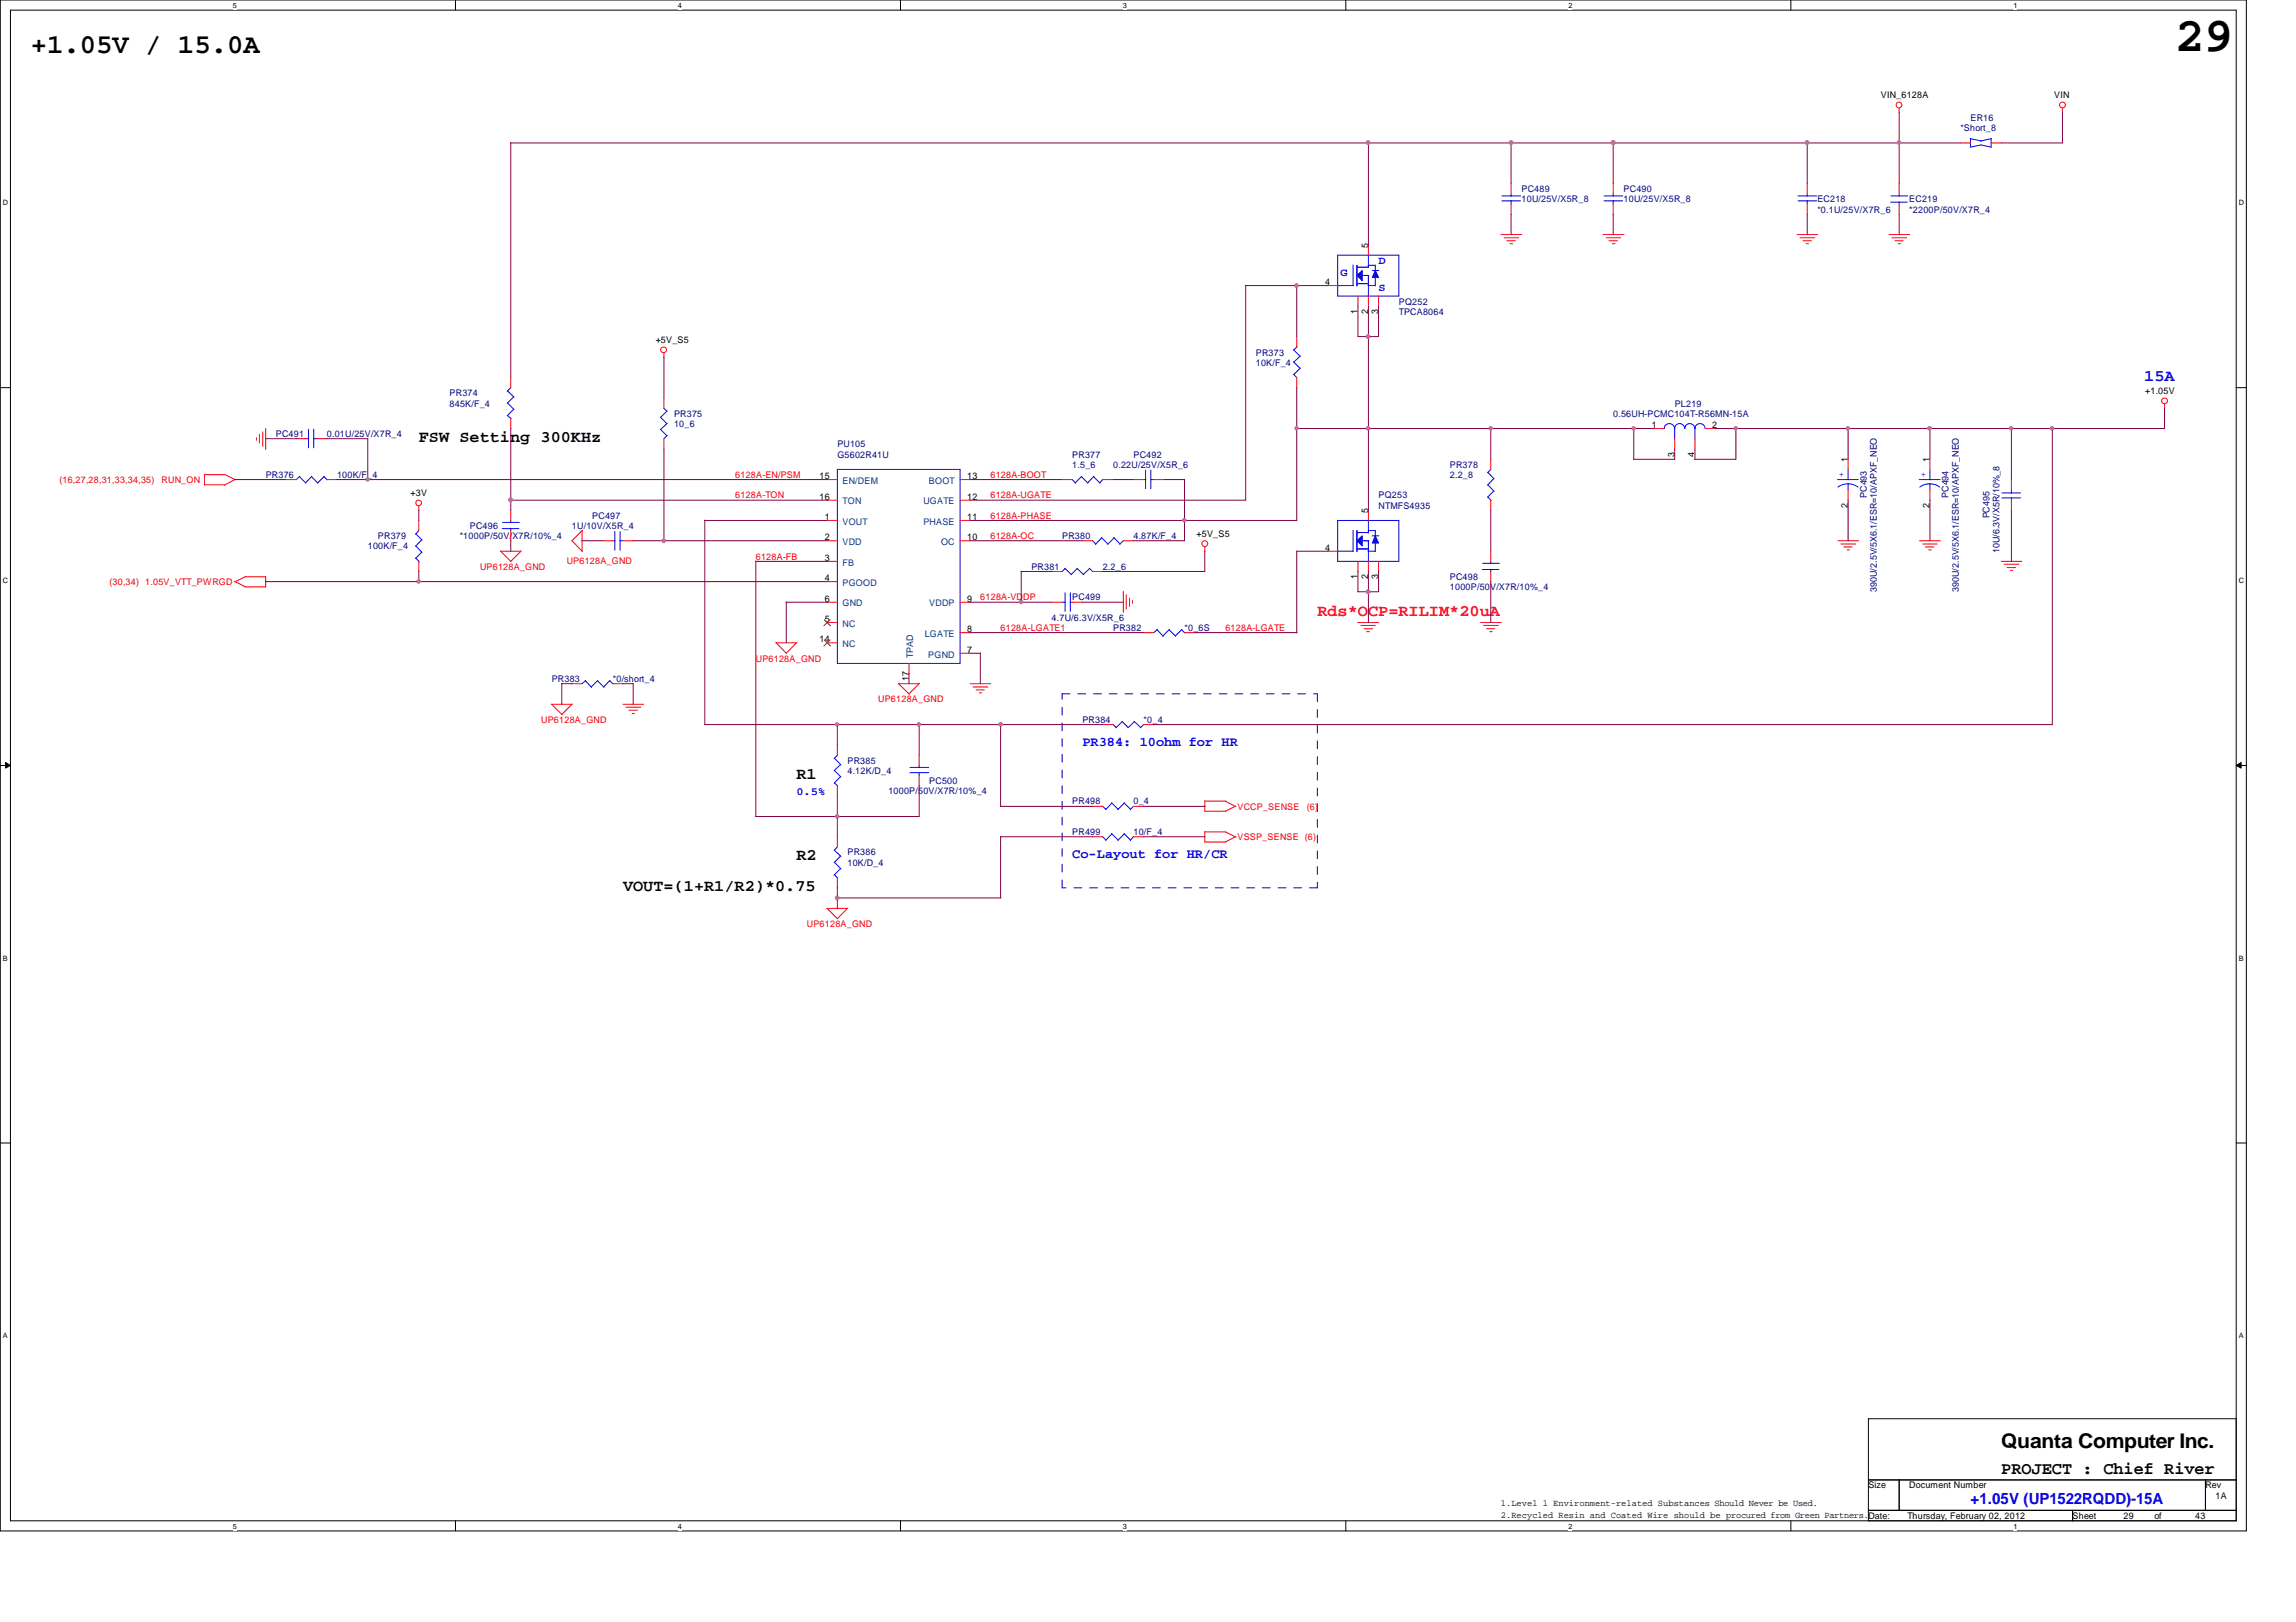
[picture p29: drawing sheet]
<svg xmlns="http://www.w3.org/2000/svg" width="297mm" height="210mm" viewBox="0 0 297 210" stroke-linecap="round" stroke-linejoin="round" font-family="sans-serif">
<defs><g id="words">
<text font-size="6.3" x="281.3" y="6.6">29</text>
<text font-size="3.6" x="4" y="6.9">+1.05V / 15.0A</text>
<text font-size="2.6" x="258.9" y="187.3">Quanta Computer Inc.</text>
<text font-size="2.2" x="258.9" y="190.7">PROJECT : Chief River</text>
<text font-size="2.1" fill="#00f" x="277.4" y="49.3">15A</text>
<g font-size="2.1">
<text x="54.2" y="57.2">FSW Setting 300KHz</text>
<text x="103" y="100.8">R1</text>
<text x="103" y="111.3">R2</text>
<text x="80.6" y="115.3">VOUT=(1+R1/R2)*0.75</text>
</g>
<text font-size="2.1" fill="#f00" x="170.4" y="79.7">Rds*OCP=RILIM*20uA</text>
<text font-size="2" fill="#00f" x="254.9" y="194.7">+1.05V (UP1522RQDD)-15A</text>
<g font-size="1.7" fill="#00f">
<text x="140" y="96.6">PR384: 10ohm for HR</text>
<text x="138.7" y="111.1">Co-Layout for HR/CR</text>
</g>
<g font-size="1.4" fill="#00f">
<text x="173.4" y="35.7">G</text>
<text x="178.3" y="34.2">D</text>
<text x="178.3" y="37.7">S</text>
<text x="103" y="102.8">0.5%</text>
</g>
<g font-size="1.2">
<text x="243.3" y="12.7">VIN_6128A</text>
<text x="265.8" y="12.7">VIN</text>
<text x="177" y="32.1" transform="rotate(-90 177 32.1)">5</text>
<text x="171.4" y="36.9">4</text>
<text x="175.6" y="40.6" transform="rotate(-90 175.6 40.6)">1</text>
<text x="177" y="40.6" transform="rotate(-90 177 40.6)">2</text>
<text x="178.3" y="40.6" transform="rotate(-90 178.3 40.6)">3</text>
<text x="84.8" y="44.4">+5V_S5</text>
<text x="277.5" y="51">+1.05V</text>
<text x="213.7" y="55.4">1</text>
<text x="216.6" y="59.1" transform="rotate(-90 216.6 59.1)">3</text>
<text x="219.2" y="59.1" transform="rotate(-90 219.2 59.1)">4</text>
<text x="221.5" y="55.4">2</text>
<text x="239.1" y="59.8" transform="rotate(-90 239.1 59.8)">1</text>
<text x="249.6" y="59.8" transform="rotate(-90 249.6 59.8)">1</text>
<text x="53.1" y="64.2">+3V</text>
<text x="106" y="62">15</text>
<text x="106" y="64.7">16</text>
<text x="125.1" y="64.7">12</text>
<text x="125.1" y="62">13</text>
<text x="239.1" y="65.7" transform="rotate(-90 239.1 65.7)">2</text>
<text x="249.6" y="65.7" transform="rotate(-90 249.6 65.7)">2</text>
<text x="106.7" y="67.3">1</text>
<text x="106.7" y="69.9">2</text>
<text x="125.1" y="69.9">10</text>
<text x="125.1" y="67.3">11</text>
<text x="154.8" y="69.5">+5V_S5</text>
<text x="171.4" y="71.3">4</text>
<text x="177" y="66.4" transform="rotate(-90 177 66.4)">5</text>
<text x="106.7" y="72.6">3</text>
<text x="106.7" y="75.2">4</text>
<text x="106.7" y="77.9">6</text>
<text x="125.1" y="77.9">9</text>
<text x="175.6" y="75" transform="rotate(-90 175.6 75)">1</text>
<text x="177" y="75" transform="rotate(-90 177 75)">2</text>
<text x="178.3" y="75" transform="rotate(-90 178.3 75)">3</text>
<text x="106" y="83.1">14</text>
<text x="106.7" y="80.5">5</text>
<text x="125.1" y="81.8">8</text>
<text x="117.6" y="88.2" transform="rotate(-90 117.6 88.2)">17</text>
<text x="125.1" y="84.5">7</text>
<text x="194.2" y="194.9">1.Level 1 Environment-related Substances Should Never be Used.</text>
<text x="194.2" y="196.5">2.Recycled Resin and Coated Wire should be procured from Green Partners.Date:</text>
<text x="241.7" y="192.6">Size</text>
<text x="246.8" y="196.6">Thursday, February 02, 2012</text>
<text x="247" y="192.6">Document Number</text>
<text x="268.1" y="196.6">Sheet</text>
<text x="274.7" y="196.6">29</text>
<text x="278.7" y="196.6">of</text>
<text x="284" y="196.6">43</text>
<text x="285.3" y="192.6">Rev</text>
<text x="286.6" y="193.9">1A</text>
</g>
<g font-size="1.2" fill="#000080">
<text x="253.6" y="16.9">*Short_8</text>
<text x="254.9" y="15.6">ER16</text>
<text x="196.8" y="24.8">PC489</text>
<text x="196.8" y="26.2">10U/25V/X5R_8</text>
<text x="210.1" y="24.8">PC490</text>
<text x="210.1" y="26.2">10U/25V/X5R_8</text>
<text x="235.1" y="26.2">EC218</text>
<text x="235.1" y="27.5">*0.1U/25V/X7R_6</text>
<text x="247" y="26.2">EC219</text>
<text x="247" y="27.5">*2200P/50V/X7R_4</text>
<text x="181" y="39.4">PQ252</text>
<text x="181" y="40.7">TPCA8064</text>
<text x="162.5" y="46">PR373</text>
<text x="162.5" y="47.3">10K/F_4</text>
<text x="58.2" y="51.3">PR374</text>
<text x="58.2" y="52.6">845K/F_4</text>
<text x="87.2" y="53.9">PR375</text>
<text x="208.7" y="53.9">0.56UH-PCMC104T-R56MN-15A</text>
<text x="216.7" y="52.6">PL219</text>
<text x="35.7" y="56.6">PC491</text>
<text x="42.3" y="56.6">0.01U/25V/X7R_4</text>
<text x="87.2" y="55.2">10_6</text>
<text x="108.3" y="57.9">PU105</text>
<text x="108.3" y="59.2">G5602R41U</text>
<text x="138.7" y="59.2">PR377</text>
<text x="146.6" y="59.2">PC492</text>
<text x="34.4" y="61.8">PR376</text>
<text x="43.6" y="61.8">100K/F_4</text>
<text x="138.7" y="60.5">1.5_6</text>
<text x="144" y="60.5">0.22U/25V/X5R_6</text>
<text x="178.3" y="64.5">PQ253</text>
<text x="178.3" y="65.8">NTMFS4935</text>
<text x="187.6" y="60.5">PR378</text>
<text x="187.6" y="61.8">2.2_8</text>
<text x="241.5" y="64.4" transform="rotate(-90 241.5 64.4)">PC493</text>
<text x="252.1" y="64.4" transform="rotate(-90 252.1 64.4)">PC494</text>
<text x="47.6" y="71.1">100K/F_4</text>
<text x="48.9" y="69.8">PR379</text>
<text x="59.5" y="69.8">*1000P/50V/X7R/10%_4</text>
<text x="60.8" y="68.5">PC496</text>
<text x="74" y="68.5">1U/10V/X5R_4</text>
<text x="76.6" y="67.1">PC497</text>
<text x="137.4" y="69.8">PR380</text>
<text x="146.6" y="69.8">4.87K/F_4</text>
<text x="257.4" y="67.1" transform="rotate(-90 257.4 67.1)">PC495</text>
<text x="258.7" y="71.6" transform="rotate(-90 258.7 71.6)">10U/6.3V/X5R/10%_8</text>
<text x="133.4" y="73.7">PR381</text>
<text x="138.7" y="77.7">PC499</text>
<text x="142.7" y="73.7">2.2_6</text>
<text x="187.6" y="75.1">PC498</text>
<text x="187.6" y="76.4">1000P/50V/X7R/10%_4</text>
<text x="242.8" y="76.6" transform="rotate(-90 242.8 76.6)">390U/2.5V/5X6.1/ESR=10/APXF_NEO</text>
<text x="253.4" y="76.6" transform="rotate(-90 253.4 76.6)">390U/2.5V/5X6.1/ESR=10/APXF_NEO</text>
<text x="136.1" y="80.3">4.7U/6.3V/X5R_6</text>
<text x="144" y="81.7">PR382</text>
<text x="153.2" y="81.7">*0_6S</text>
<text x="71.4" y="88.3">PR383</text>
<text x="79.3" y="88.3">*0/short_4</text>
<text x="140" y="93.6">PR384</text>
<text x="148" y="93.6">*0_4</text>
<text x="109.6" y="98.8">PR385</text>
<text x="109.6" y="100.2">4.12K/D_4</text>
<text x="120.2" y="101.5">PC500</text>
<text x="114.9" y="102.8">1000P/50V/X7R/10%_4</text>
<text x="138.7" y="104.1">PR498</text>
<text x="146.6" y="104.1">0_4</text>
<text x="109.6" y="110.7">PR386</text>
<text x="109.6" y="112.1">10K/D_4</text>
<text x="138.7" y="108.1">PR499</text>
<text x="146.6" y="108.1">10/F_4</text>
</g>
<g font-size="1.2" fill="#f00">
<text x="7.7" y="62.5">(16,27,28,31,33,34,35)</text>
<text x="20.9" y="62.5">RUN_ON</text>
<text x="95.1" y="64.5">6128A-TON</text>
<text x="95.1" y="61.8">6128A-EN/PSM</text>
<text x="128.1" y="64.5">6128A-UGATE</text>
<text x="128.1" y="61.8">6128A-BOOT</text>
<text x="128.1" y="69.8">6128A-OC</text>
<text x="128.1" y="67.1">6128A-PHASE</text>
<text x="14.2" y="75.7">(30,34) 1.05V_VTT_PWRGD</text>
<text x="62.1" y="73.7">UP6128A_GND</text>
<text x="73.3" y="72.9">UP6128A_GND</text>
<text x="97.8" y="72.4">6128A-FB</text>
<text x="126.8" y="77.7">6128A-VDDP</text>
<text x="129.5" y="81.7">6128A-LGATE1</text>
<text x="158.5" y="81.7">6128A-LGATE</text>
<text x="97.8" y="85.6">UP6128A_GND</text>
<text x="70" y="93.6">UP6128A_GND</text>
<text x="113.6" y="90.9">UP6128A_GND</text>
<text x="160.1" y="104.8">VCCP_SENSE</text>
<text x="169.1" y="104.8">(6)</text>
<text x="160.1" y="108.8">VSSP_SENSE (6)</text>
<text x="104.4" y="120">UP6128A_GND</text>
</g>
<g font-size="1.2" fill="#004080">
<text x="109" y="62.6">EN/DEM</text>
<text x="109" y="65.3">TON</text>
<text x="119.5" y="65.3">UGATE</text>
<text x="120.2" y="62.6">BOOT</text>
<text x="109" y="67.9">VOUT</text>
<text x="109" y="70.5">VDD</text>
<text x="119.5" y="67.9">PHASE</text>
<text x="121.7" y="70.5">OC</text>
<text x="109" y="73.2">FB</text>
<text x="109" y="75.8">PGOOD</text>
<text x="109" y="78.5">GND</text>
<text x="109" y="83.7">NC</text>
<text x="109" y="81.1">NC</text>
<text x="119.6" y="82.4">LGATE</text>
<text x="120.2" y="78.5">VDDP</text>
<text x="118.1" y="85.2" transform="rotate(-90 118.1 85.2)">TPAD</text>
<text x="120.1" y="85.1">PGND</text>
</g>
<g font-size="1.2" fill="#00f">
<text x="237.9" y="61.7">+</text>
<text x="248.5" y="61.7">+</text>
</g>
<g font-size=".9">
<text x="30.1" y="1">5</text>
<text x="87.7" y="1">4</text>
<text x="145.3" y="1">3</text>
<text x="202.9" y="1">2</text>
<text x="260.5" y="1">1</text>
<text x=".4" y="26.6">D</text>
<text x="289.6" y="26.6">D</text>
<text x=".4" y="75.4">C</text>
<text x="289.6" y="75.4">C</text>
<text x=".4" y="124.3">B</text>
<text x="289.6" y="124.3">B</text>
<text x=".4" y="173.2">A</text>
<text x="289.6" y="173.2">A</text>
<text x="30.1" y="197.8">5</text>
<text x="87.7" y="197.8">4</text>
<text x="145.3" y="197.8">3</text>
<text x="202.9" y="197.8">2</text>
<text x="260.5" y="197.8">1</text>
</g>
</g></defs>
<path d="M0 0h290.6v198.1h-290.6zM1.4 1.3h287.9v195.5h-287.9z" fill="none" stroke="#000" stroke-width=".13"/>
<g fill="#fff">
<path d="M30.1 .2h.5v1h-.5z"/>
<path d="M30.1 197h.5v1h-.5z"/>
</g>
<path d="M58.9 0v1.3M58.9 196.8v1.3" fill="none" stroke="#000" stroke-width=".13"/>
<g fill="#fff">
<path d="M87.7 .2h.5v1h-.5z"/>
<path d="M87.7 197h.5v1h-.5z"/>
</g>
<path d="M116.5 0v1.3M116.5 196.8v1.3" fill="none" stroke="#000" stroke-width=".13"/>
<g fill="#fff">
<path d="M145.3 .2h.5v1h-.5z"/>
<path d="M145.3 197h.5v1h-.5z"/>
</g>
<path d="M174.1 0v1.3M174.1 196.8v1.3" fill="none" stroke="#000" stroke-width=".13"/>
<g fill="#fff">
<path d="M202.9 .2h.5v1h-.5z"/>
<path d="M202.9 197h.5v1h-.5z"/>
</g>
<path d="M231.7 0v1.3M231.7 196.8v1.3" fill="none" stroke="#000" stroke-width=".13"/>
<g fill="#fff">
<path d="M260.5 .2h.5v1h-.5z"/>
<path d="M260.5 197h.5v1h-.5z"/>
<path d="M.4 25.7h.7v1.1h-.7z"/>
<path d="M289.6 25.7h.7v1.1h-.7z"/>
<path d="M.4 74.6h.7v1h-.7z"/>
<path d="M289.6 74.6h.7v1h-.7z"/>
</g>
<path d="M0 50.2h1.4M289.3 50.2h1.3" fill="none" stroke="#000" stroke-width=".13"/>
<g fill="#fff">
<path d="M.4 123.5h.6v1h-.6z"/>
<path d="M289.6 123.5h.7v1h-.7z"/>
</g>
<path d="M0 99.1h1.4M.7 98.7l.7 .4-.7 .3zM289.3 99.1l.6-.4v.7zM289.3 99.1h1.3" fill="none" stroke="#000" stroke-width=".13"/>
<path d="M.7 98.7l.7 .4-.7 .3zM289.3 99.1l.6-.4v.7z" fill="#000"/>
<g fill="#fff">
<path d="M.4 172.3h.6v1.1h-.6z"/>
<path d="M289.6 172.3h.7v1.1h-.7z"/>
</g>
<path d="M0 147.9h1.4M289.3 147.9h1.3M241.7 183.6h47.6v13.2h-47.6zM241.7 191.5h47.6M241.7 195.5h47.6M245.7 191.5v4M268.1 195.5v1.3M285.3 191.5v4" fill="none" stroke="#000" stroke-width=".13"/>
<path d="M137.4 89.8h33M170.4 89.8v25.1M137.4 114.9v-25.1M170.4 114.9h-33" fill="none" stroke="#00f" stroke-width=".13" stroke-dasharray="1 1 1 1 1 1 1 1"/>
<g fill="none" stroke="#f00" stroke-width=".13">
<path d="M245.7 14v.6M266.8 14v.6M194.2 30.4h2.7M194.6 30.8h1.9M194.9 31.2h1.1M195.4 31.5h.3M207.4 30.4h2.7M207.8 30.8h1.9M208.1 31.2h1.2M208.6 31.5h.3M232.5 30.4h2.7M232.9 30.8h1.9"/>
<path d="M233.3 31.2h1.1M233.7 31.5h.3M233.8 23.7v1.4M233.8 26.4v1.3M244.4 30.4h2.7M244.8 30.8h1.9M245.1 31.2h1.1M245.6 31.5h.3M33.2 56.6v.4M33.6 56.2v1.1M34 55.9v1.8M34.4 55.5v2.7"/>
<path d="M66.1 48.9v1.3M66.1 54.1v1.4M85.9 45.7v.6M85.9 51.5v1.3M85.9 56.8v1.3M214 55.5h1.3M216.7 56.8v1.3M219.3 56.8v1.3M220.6 55.5h1.3M280 52.3v.6M26.4 61.4h2.7M26.4 62.7h2.7"/>
<path d="M26.5 61.4v1.4M29 61.4l1.4 .7-1.4 .7M30.3 75.2l1.4 .7M31.7 74.6h2.7v1.4M31.7 75.9h2.7M31.7 74.6l-1.4 .7M54.2 65.5v.6M64.7 71.3h2.7M64.8 71.3l1.3 1.4M67.4 71.3l-1.3 1.3M74 69.9l1.3 1.4M75.3 68.7v2.7"/>
<path d="M75.3 68.6l-1.3 1.4M136.1 77.9h1.3M138.7 77.9h1.3M140 70h1.3M145.3 76.5v2.7M145.3 70h1.3M145.7 77v1.8M146.1 77.4v1.1M146.5 77.7v.4M155.9 70.8v.6M237.8 70h2.6M238.2 70.4h1.9"/>
<path d="M238.5 70.8h1.1M239 71.2h.3M248.3 70h2.7M248.7 70.4h1.9M249.1 70.8h1.1M249.5 71.2h.3M258.9 72.6h2.7M259.3 73h1.9M259.7 73.4h1.1M260.1 73.8h.3M71.3 91.1h2.7M71.4 91.1l1.3 1.4"/>
<path d="M74 91.1l-1.3 1.4M80.6 91.1h2.7M81 91.5h1.9M81.4 91.9h1.1M81.8 92.3h.3M100.4 83.2h2.6M100.4 83.2l1.4 1.4M103.1 83.1l-1.4 1.4M116.2 88.5h2.7M116.2 88.5l1.4 1.3M118.9 97.7v1.4M119 88.4l-1.4 1.4"/>
<path d="M125.5 88.5h2.7M125.9 88.9h1.9M126.3 89.3h1M126.7 89.7h.3M175.6 80.6h2.7M176.1 80.9h1.8M176.5 81.4h1.1M176.8 81.7h.4M191.6 80.6h2.6M191.9 80.9h1.9M192.3 81.4h1.1M192.7 81.7h.3"/>
<path d="M107 117.6h2.6M107 117.6l1.4 1.3M109.7 117.5l-1.4 1.4M118.9 100.4v1.3M155.9 103.6v1.4h2.7M155.9 103.7h2.7M155.9 107.6v1.4h2.7M155.9 107.7h2.7M158.5 103.7l1.4 .7M158.5 107.7l1.4 .6M159.9 104.3l-1.4 .7M159.9 108.2l-1.4 .8"/>
<circle cx="245.7" cy="13.6" r=".38"/>
<circle cx="266.8" cy="13.6" r=".38"/>
<circle cx="85.9" cy="45.3" r=".37"/>
<circle cx="280" cy="51.9" r=".37"/>
<circle cx="54.2" cy="65.1" r=".37"/>
<circle cx="155.9" cy="70.4" r=".38"/>
</g>
<g fill="none" stroke="#00f" stroke-width=".13">
<path d="M232.6 26h2.4M232.6 25.4h2.4M233.8 25.1v.3M233.8 26v.4M65.7 50.6l.8 .8M65.7 52.2l.8 .8M65.7 53.8l.4 .4M66.1 50.2l-.5 .4M66.5 51.4l-.9 .8M66.5 53l-.9 .8M85.4 55.5l.9 .9M85.4 54l.9 .8"/>
<path d="M85.8 52.8l.5 .4M86.3 56.3l-.4 .5M86.3 54.8l-.8 .8M86.3 53.2l-.8 .8M215.3 55.5a.68 .68 0 0 1 .7-.7 .68 .68 0 0 1 .7 .7 .66 .66 0 0 1 .6-.7 .66 .66 0 0 1 .7 .7 .66 .66 0 0 1 .6-.7 .66 .66 0 0 1 .7 .7 .66 .66 0 0 1 .6-.7 .66 .66 0 0 1 .7 .7M216.7 55.4v1.4M219.3 55.4v1.4M137.4 77.9h.4M137.8 76.7v2.4M138.4 77.9h.3M138.5 76.7v2.4M141.3 69.9l.5 .5"/>
<path d="M142.5 69.6l.8 .8M142.5 69.6l-.8 .8M144.1 69.6l.8 .8M144.1 69.6l-.8 .8M145.3 70l-.4 .4M117.7 100h2.4M117.7 99.3h2.4M118.9 99.1v.3M118.9 99.9v.5"/>
</g>
<path d="M175.6 70l.6-.7v1.4z" fill="#00f"/>
<path d="M175.6 70l.6-.7v1.4z" fill="none" stroke="#00f" stroke-width=".13"/>
<path d="M177.9 69.3l.4 1h-.8z" fill="#00f"/>
<g fill="none" stroke="#00f" stroke-width=".13">
<path d="M194.3 26h2.4M194.3 25.4h2.4M195.5 25.1v.3M195.5 26v.4M167.3 48.4l.5 .5M167.3 46.8l.9 .9M167.3 45.3l.9 .8M167.8 44.9l-.4 .4M168.2 47.6l-.8 .9M168.2 46.1l-.8 .8M53.8 69.1l.8 .8M53.8 70.7l.8 .8"/>
<path d="M53.8 72.2l.4 .5M54.2 68.7l-.4 .4M54.6 69.8l-.8 .9M54.6 71.5l-.8 .8M65 68.4h2.1M65 67.6h2.2M66.1 67.4v.2M66.1 68.4v.3M79.3 70h.3M79.5 68.8v2.4M80.2 70h.4M80.2 68.8v2.4"/>
<path d="M108.3 60.7h15.9v25.2h-15.9zM173.1 71.3h2M173.1 67.4h7.9v5.2h-7.9zM175 68.6v2.7M175.5 68.9h1.5M175.6 68.7v2.7M175.6 71h1.5M176.2 70h.9M177 71.3h.9M177 67.3v1.7M177 70v2.7M177 68.7h1"/>
<path d="M177.5 69.3h.9M177.9 69.3l.4 1h-.8zM177.9 68.7v.7M177.9 70.3v1.1M191.8 73.7h2.1M191.8 72.9h2.2M192.9 72.6v.3M192.9 73.7v.3M237.7 62.1h2.7M239.1 62.6a2.12 2.12 0 0 0-1.3 .4M239.1 62.6a2.08 2.08 0 0 1 1.3 .4M239.1 60.7v1.4"/>
<path d="M239.1 62.6v.8M248.3 62.1h2.7M249.7 62.6a2.03 2.03 0 0 0-1.3 .4M249.7 62.6a2.08 2.08 0 0 1 1.2 .4M249.7 60.7v1.4M249.7 62.6v.8M259 63.8h2.4M259 64.4h2.4M260.2 63.4v.4M260.2 64.4v.3M75.7 88.1l.8 .8M75.8 88.1l-.5 .4"/>
<path d="M77.3 88.1l.8 .8M77.3 88.1l-.8 .8M78.9 88.1l.4 .4M78.9 88.1l-.8 .8M107.9 98.1l.9 .9M107.9 99.7l.9 .8M108.3 97.7l-.4 .5M108.8 98.9l-.9 .8M144 93.7l.4 .4M145.2 93.3l.8 .8M145.2 93.4l-.8 .8M146.7 93.3l.9 .8"/>
<path d="M146.8 93.4l-.9 .8M148 93.8l-.5 .4M149.7 81.5l.8 .8M149.7 81.4l-.4 .5M151.3 81.5l.8 .8M151.3 81.4l-.9 .9M152.9 81.5l.4 .4M152.9 81.4l-.8 .9M107.9 101.3l.5 .4M108.8 100.5l-.9 .8"/>
</g>
<g fill="none" stroke="#f00" stroke-width=".13">
<path d="M195.5 23.7v1.4M195.5 26.4v1.3M167.8 43.6v1.3M167.8 48.9v1.3M239.1 59.4v1.3M249.7 59.4v1.3M54.2 67.4v1.3M54.2 72.6v1.4M66.1 66v1.4M66.1 68.7v1.3M78 70h1.3M80.6 70h1.3"/>
<path d="M107 62.1h1.3M107 64.7h1.3M107 67.4h1.3M107 70h1.3M107 72.6h1.3M107 75.3h1.3M107 77.9h1.3M124.2 62.1h1.3M124.2 64.7h1.3M124.2 67.4h1.3M124.2 70h1.3M124.2 77.9h1.3"/>
<path d="M171.7 71.3h1.4M175.7 72.6v1.4M177 66v1.4M177 72.6v1.4M178.3 72.6v1.4M192.9 71.3v1.3M192.9 74v1.3M239.1 63.4v1.3M249.7 63.4v1.3M260.2 62.1v1.3M260.2 64.7v1.3M74 88.5h1.3"/>
<path d="M79.3 88.5h1.3M107 80.6h1.3M107 83.2h1.3M108.3 96.4v1.3M117.6 85.9v1.3M124.2 81.9h1.3M124.2 84.5h1.3M142.7 93.8h1.3M148 81.9h1.3M148 93.8h1.3M153.2 81.9h1.4M108.3 101.7v1.3"/>
</g>
<path d="M106.6 80.2l.8 .8M106.6 82.8l.8 .8M107.4 80.2l-.8 .8M107.4 82.8l-.8 .8" fill="none" stroke="#804000" stroke-width=".13"/>
<path d="M175.6 35.6l.6-.6v1.3z" fill="#00f"/>
<path d="M175.6 35.6l.6-.6v1.3z" fill="none" stroke="#00f" stroke-width=".13"/>
<path d="M177.9 35l.4 .9h-.8z" fill="#00f"/>
<g fill="none" stroke="#00f" stroke-width=".13">
<path d="M254.9 19l1.4-.2 1.3 .2M254.9 17.9l1.4 .3M254.9 17.9v1.1M257.6 17.9l-1.4 .3M257.6 17.9v1.1M173.1 37h2M173.1 33h7.9v5.3h-7.9zM175 34.3v2.7M175.5 34.6h1.5M175.6 34.3v2.7M175.6 36.7h1.5M176.2 35.6h.9"/>
<path d="M177 37h.9M177 33v1.6M177 35.6v2.8M177 34.3h1M177.5 35h.9M177.9 35l.4 .9h-.8zM177.9 34.3v.8M177.9 35.9v1.1M207.5 26h2.4M207.5 25.4h2.4M208.7 25.1v.3M208.7 26v.4"/>
<path d="M244.6 26.2h2.2M244.6 25.4h2.2M245.7 25.1v.3M245.7 26.1v.3M39.7 56.8h.3M39.9 55.5v2.5M40.6 56.8h.4M40.6 55.5v2.5M38.7 61.7l.9 .8M38.8 61.6l-.4 .5M40.3 61.7l.8 .8M40.3 61.6l-.8 .9"/>
<path d="M41.9 61.7l.4 .4M41.9 61.6l-.8 .9M137.7 73.5l.9 .8M137.8 73.6l-.4 .4M138.7 62.1l.4 .4M139.3 73.5l.9 .8M139.4 73.6l-.8 .8M139.9 61.7l.9 .8M140 61.6l-.9 .9M140.9 73.5l.4 .5M141 73.6l-.9 .8M141.5 61.7l.8 .8"/>
<path d="M141.5 61.6l-.8 .9M142.7 62l-.4 .5M148 62.1h.2M148.2 60.8v2.4M148.8 62.1h.5M148.9 60.8v2.4M192.5 61.1l.8 .9M192.5 62.7l.8 .9M192.5 64.3l.4 .5M192.9 60.7l-.5 .5M193.2 61.9l-.8 .9M193.2 63.5l-.8 .8"/>
<path d="M107.9 110l.9 .8M107.9 111.6l.9 .8M107.9 113.2l.5 .4M108.3 109.6l-.4 .5M108.8 110.8l-.9 .8M108.8 112.4l-.9 .8M142.6 108.2l.5 .5M142.6 104.3l.5 .4M143.8 107.9l.8 .8M143.8 103.9l.8 .8M143.8 107.9l-.8 .9M143.8 103.9l-.8 .9"/>
<path d="M145.4 107.9l.9 .8M145.4 103.9l.9 .8M145.5 107.9l-.9 .9M145.5 103.9l-.9 .9M146.6 108.3l-.4 .5M146.6 104.4l-.4 .4"/>
</g>
<g fill="none" stroke="#f00" stroke-width=".13">
<path d="M253.6 18.5h1.3M257.6 18.5h1.3M171.7 37h1.4M175.7 38.3v1.3M177 31.7v1.3M177 38.3v1.3M178.3 38.3v1.3M208.7 23.7v1.4M208.7 26.4v1.3M245.7 23.7v1.4M245.7 26.4v1.3M38.4 56.8h1.3"/>
<path d="M41 56.8h1.3M192.9 59.4v1.3M37 62.1h1.4M42.3 62.1h1.3M136.1 74h1.3M137.4 62.1h1.3M141.3 74h1.4M142.7 62.1h1.3M146.6 62.1h1.4M149.3 62.1h1.3M192.9 64.7v1.3M108.3 108.3v1.3"/>
<path d="M108.3 113.6v1.3M141.3 108.3h1.4M141.3 104.4h1.4M146.6 108.3h1.4M146.6 104.4h1.4"/>
</g>
<g fill="none" stroke="#800040" stroke-width=".13">
<path d="M66 18.5h187.6M66.1 18.5v30.4M177 18.5v13.2M195.5 18.5v5.2M208.7 18.5v5.2M233.8 18.5v5.2M245.7 14.5v9.2M266.8 14.5v4h-7.9M161.1 37h10.6M161.2 36.9v27.8h-35.7M167.8 36.9v6.7M175.7 39.6v4h2.6v-4"/>
<path d="M177 39.6v26.5M195.5 27.7v2.7M208.7 27.7v2.7M233.8 27.7v2.7M245.7 27.7v2.7M34.4 56.8h4M42.2 56.8h5.4v5.3M66.1 55.4v10.6M85.9 46.2v5.3M85.9 58.1v11.9M167.7 55.5h46.3M167.8 50.2v17.2h-42.3"/>
<path d="M192.9 55.4v4M211.4 55.5v4M216.7 58.1v1.3h-5.4M219.3 58.1v1.4M224.6 55.4v4h-5.4M239.1 55.4v4M249.7 55.4v4M260.2 55.4v6.7M265.5 55.4v38.4h-116.3M280 52.8v2.7h-58.1M30.3 62.1h6.7M34.3 75.3h72.7"/>
<path d="M43.6 62.1h63.4M54.2 66v1.4M54.2 73.9v1.4M66 64.7h41M66.1 69.9v1.4M75.3 70h2.7M81.9 70h25.1M91.1 67.4h15.9M91.2 67.3v26.5M97.7 72.6h9.3M97.8 72.6v33.1M101.7 77.9h5.3"/>
<path d="M101.7 77.9v5.3M125.5 77.9h10.6M125.5 70h14.5M125.5 62.1h11.9M132.1 74h4M132.1 73.9v4M140 77.9h5.3M144 62.1h2.6M150.6 62.1h2.6M153.2 62v8h-6.6M155.9 71.3v2.7h-13.3M167.7 71.3h4"/>
<path d="M167.8 71.3v10.6M175.7 73.9v2.7M177 73.9v6.7M178.3 73.9v2.7h-2.7M192.9 66v5.3M192.9 75.2v5.4M239.1 64.7v5.3M249.7 64.7v5.3M260.2 66v6.6M72.6 88.5h1.4M72.7 88.4v2.7M80.6 88.5h1.3"/>
<path d="M81.9 88.4v2.7M91.1 93.8h51.6M108.3 93.7v2.7M117.6 87.1v1.4M118.9 93.7v4M125.5 81.9h22.5M125.5 84.5h1.4M126.8 84.5v4M129.5 93.7v10.7M154.6 81.9h13.2M108.3 103v5.3M108.3 114.9v2.7"/>
<path d="M108.3 116.2h21.2M118.9 101.6v4.1h-21.2M129.4 104.4h11.9M129.5 108.3h11.9M129.5 108.2v8M148 104.4h7.9M148 108.3h7.9"/>
</g>
<path d="M167.6 36.8l.1-.1 .2 .1v.3l-.2 .1-.1-.1z" fill-rule="evenodd" fill="#f0f"/>
<path d="M167.6 36.8l.1-.1 .2 .1v.3l-.2 .1-.1-.1z" fill="none" stroke="#f0f" stroke-width=".13"/>
<path d="M47.4 61.9h.3l.1 .1-.1 .2-.2 .1-.1-.1z" fill-rule="evenodd" fill="#f0f"/>
<path d="M47.4 61.9h.3l.1 .1-.1 .2-.2 .1-.1-.1z" fill="none" stroke="#f0f" stroke-width=".13"/>
<path d="M65.9 64.5l.1-.1 .3 .1-.1 .4h-.2h-.1z" fill-rule="evenodd" fill="#f0f"/>
<path d="M65.9 64.5l.1-.1 .3 .1-.1 .4h-.2h-.1z" fill="none" stroke="#f0f" stroke-width=".13"/>
<path d="M85.7 69.8l.1-.1 .3 .1-.1 .4h-.2h-.1z" fill-rule="evenodd" fill="#f0f"/>
<path d="M85.7 69.8l.1-.1 .3 .1-.1 .4h-.2h-.1z" fill="none" stroke="#f0f" stroke-width=".13"/>
<path d="M54 75.1h.3l.1 .1-.1 .2-.2 .1-.1-.1z" fill-rule="evenodd" fill="#f0f"/>
<path d="M54 75.1h.3l.1 .1-.1 .2-.2 .1-.1-.1z" fill="none" stroke="#f0f" stroke-width=".13"/>
<path d="M65.9 64.5l.1-.1 .3 .1-.1 .4h-.2h-.1z" fill-rule="evenodd" fill="#f0f"/>
<path d="M65.9 64.5l.1-.1 .3 .1-.1 .4h-.2h-.1z" fill="none" stroke="#f0f" stroke-width=".13"/>
<path d="M153 67.2h.4l.1 .1-.1 .2-.2 .1-.2-.1z" fill-rule="evenodd" fill="#f0f"/>
<path d="M153 67.2h.4l.1 .1-.1 .2-.2 .1-.2-.1z" fill="none" stroke="#f0f" stroke-width=".13"/>
<path d="M245.5 18.3l.2-.1 .2 .1-.1 .3-.1 .1-.2-.1z" fill-rule="evenodd" fill="#f0f"/>
<path d="M245.5 18.3l.2-.1 .2 .1-.1 .3-.1 .1-.2-.1z" fill="none" stroke="#f0f" stroke-width=".13"/>
<circle cx="208.7" cy="18.5" r=".26" fill="#f0f"/>
<circle cx="208.7" cy="18.5" r=".26" fill="none" stroke="#f0f" stroke-width=".13"/>
<circle cx="195.5" cy="18.5" r=".26" fill="#f0f"/>
<circle cx="195.5" cy="18.5" r=".26" fill="none" stroke="#f0f" stroke-width=".13"/>
<circle cx="177" cy="18.5" r=".26" fill="#f0f"/>
<circle cx="177" cy="18.5" r=".26" fill="none" stroke="#f0f" stroke-width=".13"/>
<circle cx="208.7" cy="18.5" r=".26" fill="#f0f"/>
<circle cx="208.7" cy="18.5" r=".26" fill="none" stroke="#f0f" stroke-width=".13"/>
<path d="M233.6 18.3l.2-.1 .2 .1-.1 .3-.1 .1-.2-.1z" fill-rule="evenodd" fill="#f0f"/>
<path d="M233.6 18.3l.2-.1 .2 .1-.1 .3-.1 .1-.2-.1z" fill="none" stroke="#f0f" stroke-width=".13"/>
<path d="M233.6 18.3l.2-.1 .2 .1-.1 .3-.1 .1-.2-.1z" fill-rule="evenodd" fill="#f0f"/>
<path d="M233.6 18.3l.2-.1 .2 .1-.1 .3-.1 .1-.2-.1z" fill="none" stroke="#f0f" stroke-width=".13"/>
<circle cx="249.6" cy="55.4" r=".25" fill="#f0f"/>
<circle cx="249.6" cy="55.4" r=".25" fill="none" stroke="#f0f" stroke-width=".13"/>
<circle cx="177" cy="76.6" r=".26" fill="#f0f"/>
<circle cx="177" cy="76.6" r=".26" fill="none" stroke="#f0f" stroke-width=".13"/>
<circle cx="177" cy="55.4" r=".25" fill="#f0f"/>
<circle cx="177" cy="55.4" r=".25" fill="none" stroke="#f0f" stroke-width=".13"/>
<circle cx="177" cy="43.6" r=".26" fill="#f0f"/>
<circle cx="177" cy="43.6" r=".26" fill="none" stroke="#f0f" stroke-width=".13"/>
<path d="M167.6 55.3h.3l.1 .1-.1 .2-.2 .1-.1-.1z" fill-rule="evenodd" fill="#f0f"/>
<path d="M167.6 55.3h.3l.1 .1-.1 .2-.2 .1-.1-.1z" fill="none" stroke="#f0f" stroke-width=".13"/>
<path d="M108.1 105.5h.4v.1v.2l-.2 .1-.2-.1z" fill-rule="evenodd" fill="#f0f"/>
<path d="M108.1 105.5h.4v.1v.2l-.2 .1-.2-.1z" fill="none" stroke="#f0f" stroke-width=".13"/>
<path d="M211.2 55.3h.3l.1 .1-.1 .2-.2 .1-.1-.1z" fill-rule="evenodd" fill="#f0f"/>
<path d="M211.2 55.3h.3l.1 .1-.1 .2-.2 .1-.1-.1z" fill="none" stroke="#f0f" stroke-width=".13"/>
<path d="M118.7 93.6h.3l.1 .1-.1 .2-.1 .1-.2-.1z" fill-rule="evenodd" fill="#f0f"/>
<path d="M118.7 93.6h.3l.1 .1-.1 .2-.1 .1-.2-.1z" fill="none" stroke="#f0f" stroke-width=".13"/>
<path d="M108.1 93.6h.4v.1v.2l-.2 .1-.2-.1z" fill-rule="evenodd" fill="#f0f"/>
<path d="M108.1 93.6h.4v.1v.2l-.2 .1-.2-.1z" fill="none" stroke="#f0f" stroke-width=".13"/>
<path d="M265.3 55.3h.3l.1 .1-.1 .2-.1 .1-.2-.1z" fill-rule="evenodd" fill="#f0f"/>
<path d="M265.3 55.3h.3l.1 .1-.1 .2-.1 .1-.2-.1z" fill="none" stroke="#f0f" stroke-width=".13"/>
<path d="M260 55.3h.4v.1v.2l-.2 .1-.2-.1z" fill-rule="evenodd" fill="#f0f"/>
<path d="M260 55.3h.4v.1v.2l-.2 .1-.2-.1z" fill="none" stroke="#f0f" stroke-width=".13"/>
<path d="M131.9 77.7l.2-.1 .2 .2v.3h-.2h-.2z" fill-rule="evenodd" fill="#f0f"/>
<path d="M131.9 77.7l.2-.1 .2 .2v.3h-.2h-.2z" fill="none" stroke="#f0f" stroke-width=".13"/>
<path d="M192.7 55.3h.3l.1 .1-.1 .2-.2 .1-.1-.1z" fill-rule="evenodd" fill="#f0f"/>
<path d="M192.7 55.3h.3l.1 .1-.1 .2-.2 .1-.1-.1z" fill="none" stroke="#f0f" stroke-width=".13"/>
<path d="M224.4 55.3h.3l.1 .1-.1 .2-.2 .1-.1-.1z" fill-rule="evenodd" fill="#f0f"/>
<path d="M224.4 55.3h.3l.1 .1-.1 .2-.2 .1-.1-.1z" fill="none" stroke="#f0f" stroke-width=".13"/>
<path d="M238.9 55.3h.3l.1 .1-.1 .2-.1 .1-.2-.1z" fill-rule="evenodd" fill="#f0f"/>
<path d="M238.9 55.3h.3l.1 .1-.1 .2-.1 .1-.2-.1z" fill="none" stroke="#f0f" stroke-width=".13"/>
<path d="M108.1 116h.2l.2 .1v.3l-.2 .1-.2-.1z" fill-rule="evenodd" fill="#f0f"/>
<path d="M108.1 116h.2l.2 .1v.3l-.2 .1-.2-.1z" fill="none" stroke="#f0f" stroke-width=".13"/>
<circle cx="129.5" cy="93.7" r=".25" fill="#f0f"/>
<circle cx="129.5" cy="93.7" r=".25" fill="none" stroke="#f0f" stroke-width=".13"/>
<use href="#words"/>
</svg>
